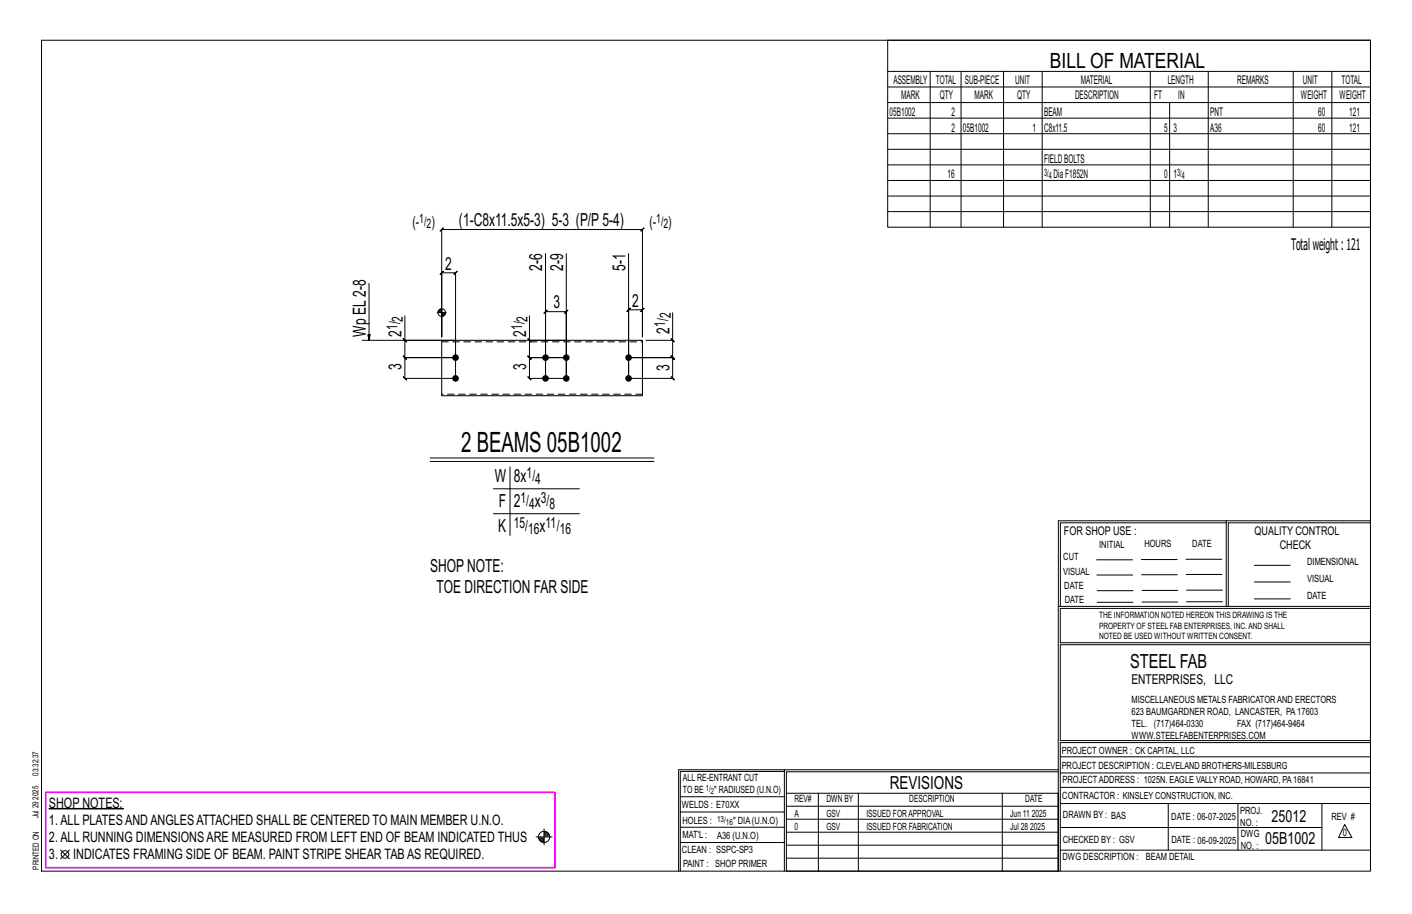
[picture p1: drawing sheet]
<svg xmlns="http://www.w3.org/2000/svg" width="432mm" height="279mm" viewBox="0 0 432 279" stroke-linecap="round" stroke-linejoin="round" font-family="sans-serif">
<defs><g id="words">
<text font-size="8.6" x="141.1" y="138">2 BEAMS 05B1002</text>
<text font-size="6.4" x="321.1" y="20.7">BILL OF MATERIAL</text>
<text font-size="5.9" x="345.6" y="204.1">STEEL FAB</text>
<g font-size="5.5">
<text x="140.4" y="69.2">(1-C8x11.5x5-3) 5-3 (P/P5-4)</text>
<text x="136.2" y="82.4">2</text>
<text x="165.8" y="82.8" transform="rotate(-90 165.8 82.8)">2-6</text>
<text x="172.2" y="82.8" transform="rotate(-90 172.2 82.8)">2-9</text>
<text x="191.2" y="82.8" transform="rotate(-90 191.2 82.8)">5-1</text>
<text x="169.3" y="94.3">3</text>
<text x="193.3" y="93.7">2</text>
<text x="111.9" y="103" transform="rotate(-90 111.9 103)">Wp EL2-8</text>
<text x="122.8" y="103" transform="rotate(-90 122.8 103)">2</text>
<text x="160.9" y="103" transform="rotate(-90 160.9 103)">2</text>
<text x="204.7" y="102" transform="rotate(-90 204.7 102)">2</text>
<text x="122.8" y="113.3" transform="rotate(-90 122.8 113.3)">3</text>
<text x="160.9" y="113.3" transform="rotate(-90 160.9 113.3)">3</text>
<text x="204.7" y="113.5" transform="rotate(-90 204.7 113.5)">3</text>
<text x="151.3" y="147.5">W</text>
<text x="157.2" y="147.5">8x</text>
<text x="152.5" y="155.1">F</text>
<text x="157.2" y="155.1">2</text>
<text x="163.6" y="155.1">x</text>
<text x="152.3" y="162.7">K</text>
<text x="165" y="162.7">x</text>
<text x="131.6" y="174.8">SHOPNOTE:</text>
<text x="133.5" y="181.4">TOE DIRECTION FAR SIDE</text>
<text x="272.2" y="241.1">REVISIONS</text>
</g>
<g font-size="5.1">
<text x="388.9" y="251.3">25012</text>
<text x="386.9" y="258.1">05B1002</text>
</g>
<text font-size="4.9" x="394.8" y="76.4">Totalweight : 121</text>
<g font-size="4.7">
<text x="126.1" y="69.3">(-</text>
<text x="131.9" y="69.3">)</text>
<text x="198.6" y="69.3">(-</text>
<text x="204.4" y="69.3">)</text>
<text x="121.6" y="100.9" transform="rotate(-90 121.6 100.9)">1/</text>
<text x="123.2" y="98.3" transform="rotate(-90 123.2 98.3)">2</text>
<text x="159.7" y="100.9" transform="rotate(-90 159.7 100.9)">1/</text>
<text x="161.3" y="98.3" transform="rotate(-90 161.3 98.3)">2</text>
<text x="203.5" y="100" transform="rotate(-90 203.5 100)">1/</text>
<text x="205.1" y="97.4" transform="rotate(-90 205.1 97.4)">2</text>
<text x="161.1" y="146.2">1/</text>
<text x="163.7" y="147.9">4</text>
<text x="159.2" y="153.8">1/</text>
<text x="161.8" y="155.5">4</text>
<text x="165.4" y="153.8">3/</text>
<text x="168" y="155.5">8</text>
<text x="157.2" y="161.5">15/</text>
<text x="166.8" y="161.5">11/</text>
<text x="161.5" y="163.1">16</text>
<text x="171.2" y="163.1">16</text>
</g>
<g font-size="4.4">
<text x="15" y="246.9">SHOP NOTES:</text>
<text x="15" y="257.4">2.ALL RUNNING DIMENSIONSARE MEASURED FROM LEFT END OF BEAM INDICATED THUS</text>
<text x="15" y="252.1">1.ALL PLATESANDANGLESATTACHED SHALL BE CENTERED TO MAIN MEMBER U.N.O.</text>
<text x="15" y="262.6">3.</text>
<text x="22.4" y="262.6">INDICATES FRAMING SIDE OF BEAM. PAINT STRIPE SHEAR TABAS REQUIRED.</text>
</g>
<text font-size="4.2" x="346" y="209.1">ENTERPRISES, LLC</text>
<g font-size="4">
<text x="128.2" y="68.3">1/</text>
<text x="130.4" y="69.7">2</text>
<text x="200.7" y="68.3">1/</text>
<text x="202.9" y="69.7">2</text>
</g>
<g font-size="3.7">
<text x="273.2" y="25.6">ASSEMBLY</text>
<text x="286.2" y="25.6">TOTAL</text>
<text x="295.1" y="25.6">SUB-PIECE</text>
<text x="310.4" y="25.6">UNIT</text>
<text x="330.5" y="25.6">MATERIAL</text>
<text x="357.1" y="25.6">LENGTH</text>
<text x="378.3" y="25.6">REMARKS</text>
<text x="398.4" y="25.6">UNIT</text>
<text x="410.2" y="25.6">TOTAL</text>
<text x="272.1" y="35.5">05B1002</text>
<text x="275.6" y="30.4">MARK</text>
<text x="287.4" y="30.4">QTY</text>
<text x="290.9" y="35.5">2</text>
<text x="298" y="30.4">MARK</text>
<text x="311" y="30.4">QTY</text>
<text x="319.3" y="35.5">BEAM</text>
<text x="328.7" y="30.4">DESCRIPTION</text>
<text x="353" y="30.4">FT</text>
<text x="360.3" y="30.4">IN</text>
<text x="370.1" y="35.5">PNT</text>
<text x="397.8" y="30.4">WEIGHT</text>
<text x="403.2" y="35.5">60</text>
<text x="409.6" y="30.4">WEIGHT</text>
<text x="412.6" y="35.5">121</text>
<text x="290.9" y="40.2">2</text>
<text x="294.5" y="40.2">05B1002</text>
<text x="315.8" y="40.2">1</text>
<text x="319.3" y="40.2">C8x11.5</text>
<text x="356" y="40.2">5</text>
<text x="358.9" y="40.2">3</text>
<text x="370.1" y="40.2">A36</text>
<text x="403.2" y="40.2">60</text>
<text x="412.6" y="40.2">121</text>
<text x="319.3" y="49.7">FIELDBOLTS</text>
<text x="289.8" y="54.5">16</text>
<text x="322.2" y="54.5">DiaF1852N</text>
<text x="356" y="54.5">0</text>
<text x="358.9" y="54.5">1</text>
<text x="325.3" y="163.4">FOR SHOP USE :</text>
<text x="383.7" y="163.4">QUALITY CONTROL</text>
<text x="391.4" y="167.8">CHECK</text>
</g>
<g font-size="3.1">
<text x="319.3" y="53.7">3/</text>
<text x="360" y="53.7">3/</text>
<text x="320.7" y="54.8">4</text>
<text x="361.4" y="54.8">4</text>
<text x="336.2" y="167.4">INITIAL</text>
<text x="350" y="167.1">HOURS</text>
<text x="364.6" y="167.2">DATE</text>
<text x="325.2" y="171.3">CUT</text>
<text x="399.8" y="172.8">DIMENSIONAL</text>
<text x="325.1" y="175.8">VISUAL</text>
<text x="399.8" y="177.9">VISUAL</text>
<text x="325.5" y="180">DATE</text>
<text x="325.7" y="184.4">DATE</text>
<text x="399.8" y="183.1">DATE</text>
<text x="346" y="215">MISCELLANEOUS METALS FABRICATORAND ERECTORS</text>
<text x="346" y="218.6">623 BAUMGARDNER ROAD, LANCASTER, PA17603</text>
<text x="346" y="225.8">WWW.STEELFABENTERPRISES.COM</text>
<text x="346" y="222.2">TEL. (717)464-0330</text>
<text x="378.3" y="222.2">FAX (717)464-9464</text>
<text x="324.7" y="230.5">PROJECT OWNER : CK CAPITAL, LLC</text>
<text x="208.8" y="238.8">ALL RE-ENTRANT CUT</text>
<text x="324.7" y="235.1">PROJECT DESCRIPTION : CLEVELAND BROTHERS-MILESBURG</text>
<text x="324.9" y="239.5">PROJECTADDRESS : 1025N. EAGLE VALLY ROAD, HOWARD, PA16841</text>
<text x="208.8" y="242.5">TO BE</text>
<text x="218.4" y="242.5">&quot; RADIUSED (U.N.O)</text>
<text x="242.9" y="245.3">REV#</text>
<text x="252.7" y="245.3">DWN BY</text>
<text x="278.1" y="245.3">DESCRIPTION</text>
<text x="313.5" y="245.3">DATE</text>
<text x="324.9" y="244.2">CONTRACTOR : KINSLEY CONSTRUCTION, INC.</text>
<text x="208.5" y="247">WELDS : E70XX</text>
<text x="208.7" y="251.7">HOLES :</text>
<text x="224.2" y="251.8">&quot; DIA(U.N.O)</text>
<text x="242.9" y="249.9">A</text>
<text x="252.7" y="249.9">GSV</text>
<text x="264.9" y="249.9">ISSUED FORAPPROVAL</text>
<text x="309" y="249.9">Jun 11</text>
<text x="315.5" y="249.9">2025</text>
<text x="325.1" y="250">DRAWN BY : BAS</text>
<text x="358.2" y="250.5">DATE : 06-07-2025</text>
<text x="379.3" y="248.9">PROJ.</text>
<text x="407.2" y="250.5">REV #</text>
<text x="208.7" y="256.3">MAT'L :</text>
<text x="219.3" y="256.4">A36 (U.N.O)</text>
<text x="242.9" y="253.8">0</text>
<text x="252.7" y="253.8">GSV</text>
<text x="264.9" y="253.8">ISSUED FOR FABRICATION</text>
<text x="309" y="253.8">Jul 28</text>
<text x="315" y="253.8">2025</text>
<text x="325" y="257.6">CHECKED BY : GSV</text>
<text x="358.3" y="257.7">DATE : 06-09-2025</text>
<text x="379.3" y="252.5">NO. :</text>
<text x="379.5" y="255.9">DWG</text>
<text x="410.6" y="255.5">0</text>
<text x="208.6" y="260.7">CLEAN : SSPC-SP3</text>
<text x="324.9" y="262.9">DWG DESCRIPTION :</text>
<text x="350.4" y="263">BEAM DETAIL</text>
<text x="379.5" y="259.5">NO. :</text>
<text x="208.9" y="265">PAINT : SHOP PRIMER</text>
</g>
<g font-size="2.7">
<text x="336.1" y="189">THE INFORMATION NOTED HEREON THIS DRAWING IS THE</text>
<text x="336.1" y="195.4">NOTED BE USED WITHOUT WRITTEN CONSENT.</text>
<text x="336.1" y="192.2">PROPERTY OF STEEL FAB ENTERPRISES, INC.AND SHALL</text>
</g>
<g font-size="2.6">
<text x="215.9" y="241.8">1/</text>
<text x="217.4" y="242.7">2</text>
<text x="219.3" y="251.1">13/</text>
<text x="222" y="252.1">16</text>
</g>
<g font-size="2.5">
<text x="11.7" y="237.1" transform="rotate(-90 11.7 237.1)">03:32:37</text>
<text x="11.8" y="244.4" transform="rotate(-90 11.8 244.4)">2025</text>
<text x="11.8" y="250.1" transform="rotate(-90 11.8 250.1)">Jul 29</text>
<text x="11.9" y="265.8" transform="rotate(-90 11.9 265.8)">PRINTED ON</text>
</g>
</g></defs>
<g fill="#000" stroke="#000" stroke-width=".31">
<path d="M15 247.1h22.7v.2h-22.7z"/>
<circle cx="139.3" cy="109.3" r=".86"/>
<circle cx="139.3" cy="115.7" r=".86"/>
<circle cx="166.8" cy="109.3" r=".86"/>
<circle cx="166.8" cy="115.7" r=".86"/>
<circle cx="173.2" cy="109.3" r=".86"/>
<circle cx="173.2" cy="115.7" r=".86"/>
<circle cx="192.2" cy="109.3" r=".86"/>
<circle cx="192.2" cy="115.7" r=".86"/>
</g>
<g fill="none" stroke="#000" stroke-width=".31">
<path d="M12.7 12.3h406.4v254h-406.4zM271.5 12.3h147.6v57.2h-147.6zM271.5 21.8h147.6M271.5 26.6h147.6M271.5 31.4h147.6M271.5 36.1h147.6M284.5 21.8v47.7M293.9 21.8v47.7M306.9 21.8v47.7M318.7 21.8v47.7M351.8 21.8v47.7M357.7 31.4v38.1"/>
<path d="M369.5 21.8v47.7M395.5 21.8v47.7M407.3 21.8v47.7M271.5 40.9h147.6M271.5 45.6h147.6M271.5 50.4h147.6M271.5 55.2h147.6M271.5 59.9h147.6M166.8 77.5v38.2v-20.4l-.5 .5 1-1-.5 .5h6.4l-.5 .5 1-1-.5 .5v20.4v-38.2M192.2 77.5v38.2v-21l-.5 .5 1-1-.5 .5h4.3l-.5 .5 1-1-.5 .5v8.3v-32.8l.5-.5-1 1 .5-.5h-61.4l.5-.5-1 1 .5-.5v32.8v-7.4M271.5 64.7h147.6M112.9 86.6v17.4l-.4-1.7h.7l-.3 1.7"/>
<path d="M123.8 96.6v7.4h15.5M133.7 95.6h2.8M134 95.1v.5M134.2 94.8v.8M134.4 94.6v1M134.7 94.5v1.1M134.9 94.4v1.2M135.1 94.2v2.8M135.3 95.6v1.1M135.5 95.6v1M135.7 95.6v.9M135.9 95.6v.8"/>
<path d="M136.1 95.6v.4M161.9 96.6v7.4h11.3M205.7 95.6v8.4h-8.2M110.7 104h24.4M123.3 103.5l1 1zM135.1 103v-19.6l-.5 .5 1-1-.5 .5h4.2l-.5 .5 1-1-.5 .5v32.3h-15.5l.5 .5-1-1 .5 .5v-6.4l.5 .5-1-1 .5 .5h15.5h-15.5l.5 .5-1-1 .5 .5v-5.3M161.4 103.5l1 1zM161.9 104v5.3l-.5-.5 1 1-.5-.5h11.3h-11.3l-.5-.5 1 1-.5-.5v6.4l-.5-.5 1 1-.5-.5h11.3M205.2 103.5l1 1zM205.7 104v5.3l-.5-.5 1 1-.5-.5h-13.5h13.5l-.5-.5 1 1-.5-.5v6.4l-.5-.5 1 1-.5-.5h-13.5M131.6 140h68.4M131.6 141.1h68.4"/>
<path d="M150.9 149.4h26.3M150.9 157h26.3M156 142.7v21M375 159.8h-50.7v25.6M375 159.2h-51.3l-.1 107.1M419.1 159.2h-44.1v26.2M419.1 159.8h-43.5v25.6M335.4 171.1h10.9M335.4 175.8h11M349 171h11M349.1 175.7h11M362.7 171h10.9"/>
<path d="M362.7 175.6h11M383.6 172.8h11M383.6 177.9h11M323.7 185.4h95.4M335.5 184.1h11M335.5 180.6h11M349.2 184h11M349.2 180.5h11M362.9 180.4h10.9M362.9 184h10.9M383.6 183.1h11M419.1 186h-94.9v10.5h94.9"/>
<path d="M419.1 197.1h-94.9v29.3h94.9v.6h-94.9v39.3M239.9 235.8h-31.9v30.5M239.9 235.3h-32.4v31M323.6 235.3h-83.7v31M323.6 235.9h-83.1v6.6M324.2 236.3h94.9M324.2 231.4h94.9M18.5 259.8l2.7 2.7M21.2 259.8l-2.7 2.7M163.9 255.8h4.9M164.7 256.1h1.7M164.8 256.4h1.6"/>
<path d="M164.9 256.7h1.5M165.1 257h1.3M165.4 257.3h1M166.4 253.4v4.9M166.4 254.4h.9M166.4 255.5h1.7M166.4 254.7h1.3M166.4 255.3h1.6M166.4 255h1.5M208 252.9h31.9M208 257.5h31.9M208 243.6h31.9"/>
<path d="M208 248.2h31.9M240.5 242.5h83.1v23.8h-83.1zM240.5 258.4h83.1M240.5 254.4h83.1M240.5 250.4h83.1M240.5 246.5h83.1M250.3 242.5v23.8M262.5 242.5v23.8M306.5 242.5v23.8M324.2 253h80.1M324.2 245.6h94.9M324.2 259.9h94.9"/>
<path d="M324.2 240.7h94.9M357.3 245.6v14.3M378.6 245.6v14.3M404.3 245.6v14.3M411.2 252.1l2.2 3.9h-4zM240.5 262.3h83.1"/>
<circle cx="135.1" cy="95.6" r="1.16"/>
<circle cx="166.4" cy="255.8" r="1.71"/>
<circle cx="19.9" cy="261.2" r="1.17"/>
</g>
<path d="M13.9 242.2h155.8v23h-155.8z" fill="none" stroke="#f0f" stroke-width=".5"/>
<path d="M135.1 104h61.4v17h-61.4z" fill="none" stroke="#000" stroke-width=".32"/>
<path d="M135.1 104.5h61.4M196.5 120.5h-61.4" fill="none" stroke="#000" stroke-width=".31" stroke-dasharray="2 1.4"/>
<use href="#words"/>
</svg>
